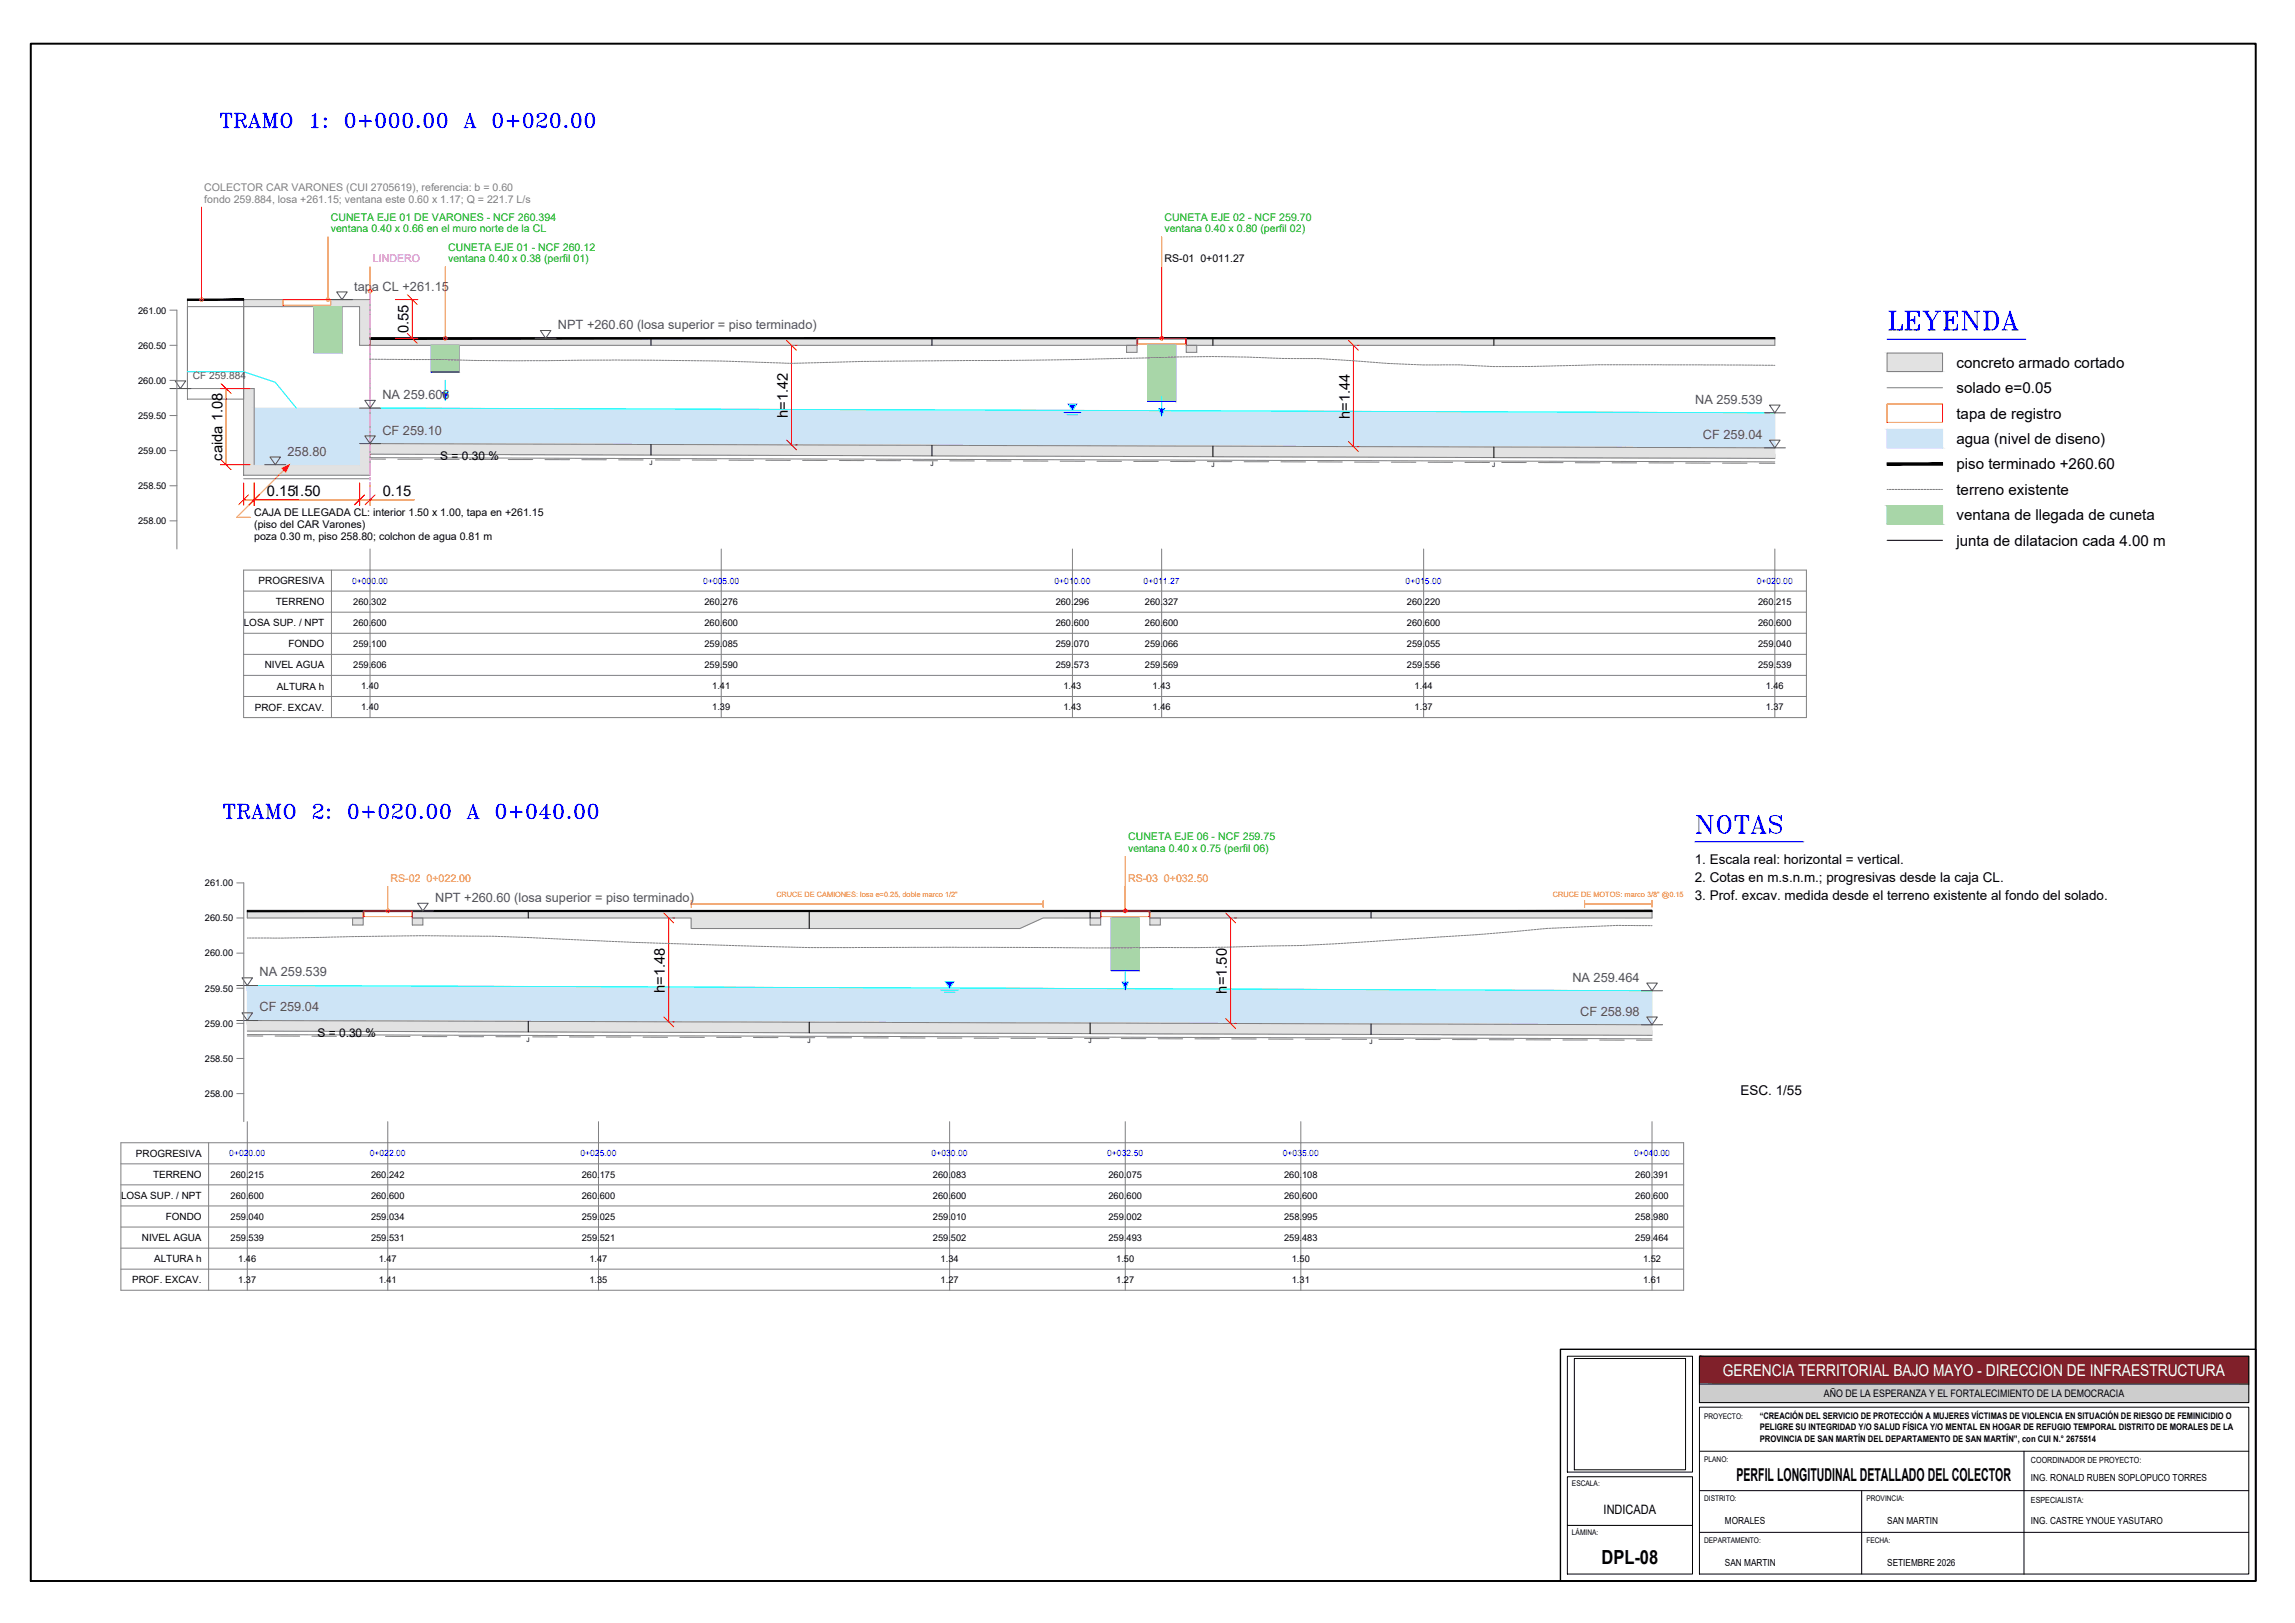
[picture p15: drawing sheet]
<svg xmlns="http://www.w3.org/2000/svg" width="594mm" height="420mm" viewBox="0 0 594 420" stroke-linecap="round" stroke-linejoin="round" font-family="sans-serif">
<defs><g id="words">
<text font-size="8.8" fill="#00f" x="487.5" y="86.8">LEYENDA</text>
<text font-size="8.4" fill="#00f" x="437.8" y="217">NOTAS</text>
<g font-size="7.1" fill="#00f">
<text x="55.7" y="34.2">TRAMO 1: 0+000.00 A 0+020.00</text>
<text x="56.8" y="213.1">TRAMO 2: 0+020.00 A 0+040.00</text>
</g>
<text font-size="5" x="414.6" y="404.8">DPL-08</text>
<text font-size="4.6" x="449.5" y="383.5">PERFIL LONGITUDINAL DETALLADO DEL COLECTOR</text>
<text font-size="4.2" fill="#fff" x="446" y="356.1">GERENCIA TERRITORIAL BAJO MAYO - DIRECCION DE INFRAESTRUCTURA</text>
<g font-size="3.9">
<text x="506.4" y="95.2">concreto armado cortado</text>
<text x="506.4" y="101.8">solado e=0.05</text>
<text x="506.4" y="108.4">tapa de registro</text>
<text x="506.4" y="114.9">agua (nivel de diseno)</text>
<text x="506.4" y="121.5">piso terminado +260.60</text>
<text x="506.4" y="128.1">terreno existente</text>
<text x="506.4" y="134.7">ventana de llegada de cuneta</text>
<text x="506.4" y="141.3">junta de dilatacion cada 4.00 m</text>
</g>
<g font-size="3.8">
<text x="105.8" y="86.3" transform="rotate(-90 105.8 86.3)">0.55</text>
<text x="204" y="108.2" transform="rotate(-90 204 108.2)">h=1.42</text>
<text x="349.4" y="108.4" transform="rotate(-90 349.4 108.4)">h=1.44</text>
<text x="57.6" y="119.2" transform="rotate(-90 57.6 119.2)">caida 1.08</text>
<text x="69.1" y="128.4">0.151.50</text>
<text x="99.1" y="128.4">0.15</text>
<text x="172.1" y="257" transform="rotate(-90 172.1 257)">h=1.48</text>
<text x="317.6" y="257.2" transform="rotate(-90 317.6 257.2)">h=1.50</text>
</g>
<g font-size="3.5">
<text x="438.7" y="223.6">1. Escala real: horizontal = vertical.</text>
<text x="438.7" y="228.3">2. Cotas en m.s.n.m.; progresivas desde la caja CL.</text>
<text x="438.7" y="233.1">3. Prof. excav. medida desde el terreno existente al fondo del solado.</text>
<text x="450.5" y="283.6">ESC. 1/55</text>
</g>
<text font-size="3.4" x="415.1" y="391.9">INDICADA</text>
<g font-size="3.3" fill="#545454">
<text x="91.7" y="75.2">tapa CL +261.15</text>
<text x="144.4" y="85.2">NPT +260.60 (losa superior = piso terminado)</text>
<text x="99" y="103.3">NA 259.606</text>
<text x="438.8" y="104.5">NA 259.539</text>
<text x="99" y="112.5">CF 259.10</text>
<text x="440.8" y="113.6">CF 259.04</text>
<text x="74.4" y="117.9">258.80</text>
<text x="112.7" y="233.5">NPT +260.60 (losa superior = piso terminado)</text>
<text x="67.2" y="252.8">NA 259.539</text>
<text x="407" y="254.1">NA 259.464</text>
<text x="67.2" y="261.8">CF 259.04</text>
<text x="409" y="262.9">CF 258.98</text>
</g>
<g font-size="3.1">
<text x="114" y="119">S = 0.30 %</text>
<text x="82.2" y="268.3">S = 0.30 %</text>
</g>
<g font-size="2.7" fill="#808080">
<text x="52.9" y="52.5">fondo 259.884, losa +261.15; ventana este 0.60 x 1.17; Q = 221.7 L/s</text>
<text x="52.9" y="49.4">COLECTOR CAR VARONES (CUI 2705619), referencia: b = 0.60</text>
</g>
<g font-size="2.7" fill="#00b800">
<text x="85.6" y="57.1">CUNETA EJE 01 DE VARONES - NCF 260.394</text>
<text x="301.4" y="57.1">CUNETA EJE 02 - NCF 259.70</text>
<text x="85.6" y="60.2">ventana 0.40 x 0.66 en el muro norte de la CL</text>
<text x="116" y="64.9">CUNETA EJE 01 - NCF 260.12</text>
<text x="301.4" y="60.2">ventana 0.40 x 0.80 (perfil 02)</text>
<text x="116" y="67.9">ventana 0.40 x 0.38 (perfil 01)</text>
<text x="292" y="220.6">ventana 0.40 x 0.75 (perfil 06)</text>
<text x="292" y="217.6">CUNETA EJE 06 - NCF 259.75</text>
</g>
<text font-size="2.7" fill="#f0f" x="96.5" y="67.9">LINDERO</text>
<g font-size="2.7">
<text x="301.4" y="67.9">RS-01 0+011.27</text>
<text x="65.8" y="133.5">CAJA DE LLEGADA CL: interior 1.50 x 1.00, tapa en +261.15</text>
<text x="65.8" y="136.6">(piso del CAR Varones)</text>
<text x="65.8" y="139.8">poza 0.30 m, piso 258.80; colchon de agua 0.81 m</text>
<text x="472.1" y="361.5">AÑO DE LA ESPERANZA Y EL FORTALECIMIENTO DE LA DEMOCRACIA</text>
</g>
<g font-size="2.7" fill="#ff7f00">
<text x="101.1" y="228.3">RS-02 0+022.00</text>
<text x="292" y="228.3">RS-03 0+032.50</text>
</g>
<text font-size="2.6" fill="#545454" x="49.9" y="98.2">CF 259.884</text>
<g font-size="2.6">
<text x="67" y="151.2">PROGRESIVA</text>
<text x="71.4" y="156.7">TERRENO</text>
<text x="63.1" y="162.1">LOSA SUP. / NPT</text>
<text x="74.7" y="167.6">FONDO</text>
<text x="68.5" y="173">NIVEL AGUA</text>
<text x="71.7" y="178.5">ALTURA h</text>
<text x="66" y="183.9">PROF. EXCAV.</text>
<text x="35.2" y="299.5">PROGRESIVA</text>
<text x="39.6" y="304.9">TERRENO</text>
<text x="31.3" y="310.4">LOSA SUP. / NPT</text>
<text x="42.9" y="315.8">FONDO</text>
<text x="36.8" y="321.3">NIVEL AGUA</text>
<text x="39.9" y="326.8">ALTURA h</text>
<text x="34.2" y="332.2">PROF. EXCAV.</text>
</g>
<g font-size="2.5">
<text x="525.7" y="383.5">ING. RONALD RUBEN SOPLOPUCO TORRES</text>
<text x="446.5" y="394.6">MORALES</text>
<text x="488.5" y="394.6">SAN MARTIN</text>
<text x="525.7" y="394.6">ING. CASTRE YNOUE YASUTARO</text>
<text x="446.5" y="405.4">SAN MARTIN</text>
<text x="488.5" y="405.4">SETIEMBRE 2026</text>
</g>
<g font-size="2.4">
<text x="35.7" y="81.2">261.00</text>
<text x="35.7" y="90.2">260.50</text>
<text x="35.7" y="99.3">260.00</text>
<text x="35.7" y="108.4">259.50</text>
<text x="35.7" y="117.5">259.00</text>
<text x="35.7" y="126.6">258.50</text>
<text x="35.7" y="135.7">258.00</text>
<text x="91.4" y="156.6">260.302</text>
<text x="182.4" y="156.6">260.276</text>
<text x="273.3" y="156.6">260.296</text>
<text x="296.4" y="156.6">260.327</text>
<text x="364.2" y="156.6">260.220</text>
<text x="455.1" y="156.6">260.215</text>
<text x="91.4" y="162.1">260.600</text>
<text x="91.4" y="167.5">259.100</text>
<text x="182.4" y="162.1">260.600</text>
<text x="182.4" y="167.5">259.085</text>
<text x="273.3" y="162.1">260.600</text>
<text x="273.3" y="167.5">259.070</text>
<text x="296.4" y="162.1">260.600</text>
<text x="296.4" y="167.5">259.066</text>
<text x="364.2" y="162.1">260.600</text>
<text x="364.2" y="167.5">259.055</text>
<text x="455.1" y="162.1">260.600</text>
<text x="455.1" y="167.5">259.040</text>
<text x="91.4" y="173">259.606</text>
<text x="182.4" y="173">259.590</text>
<text x="273.3" y="173">259.573</text>
<text x="296.4" y="173">259.569</text>
<text x="364.2" y="173">259.556</text>
<text x="455.1" y="173">259.539</text>
<text x="93.5" y="178.4">1.40</text>
<text x="184.4" y="178.4">1.41</text>
<text x="275.3" y="178.4">1.43</text>
<text x="298.4" y="178.4">1.43</text>
<text x="366.2" y="178.4">1.44</text>
<text x="457.1" y="178.4">1.46</text>
<text x="93.5" y="183.9">1.40</text>
<text x="184.4" y="183.9">1.39</text>
<text x="275.3" y="183.9">1.43</text>
<text x="298.4" y="183.9">1.46</text>
<text x="366.2" y="183.9">1.37</text>
<text x="457.1" y="183.9">1.37</text>
<text x="53" y="229.4">261.00</text>
<text x="53" y="238.5">260.50</text>
<text x="53" y="247.6">260.00</text>
<text x="53" y="256.7">259.50</text>
<text x="53" y="265.8">259.00</text>
<text x="53" y="274.9">258.50</text>
<text x="53" y="284">258.00</text>
<text x="59.7" y="304.9">260.215</text>
<text x="96" y="304.9">260.242</text>
<text x="150.6" y="304.9">260.175</text>
<text x="241.5" y="304.9">260.083</text>
<text x="286.9" y="304.9">260.075</text>
<text x="332.4" y="304.9">260.108</text>
<text x="423.3" y="304.9">260.391</text>
<text x="59.7" y="310.3">260.600</text>
<text x="96" y="310.3">260.600</text>
<text x="150.6" y="310.3">260.600</text>
<text x="241.5" y="310.3">260.600</text>
<text x="286.9" y="310.3">260.600</text>
<text x="332.4" y="310.3">260.600</text>
<text x="423.3" y="310.3">260.600</text>
<text x="59.7" y="315.8">259.040</text>
<text x="96" y="315.8">259.034</text>
<text x="150.6" y="315.8">259.025</text>
<text x="241.5" y="315.8">259.010</text>
<text x="286.9" y="315.8">259.002</text>
<text x="332.4" y="315.8">258.995</text>
<text x="423.3" y="315.8">258.980</text>
<text x="59.7" y="321.2">259.539</text>
<text x="96" y="321.2">259.531</text>
<text x="150.6" y="321.2">259.521</text>
<text x="241.5" y="321.2">259.502</text>
<text x="286.9" y="321.2">259.493</text>
<text x="332.4" y="321.2">259.483</text>
<text x="423.3" y="321.2">259.464</text>
<text x="61.7" y="326.7">1.46</text>
<text x="98" y="326.7">1.47</text>
<text x="152.6" y="326.7">1.47</text>
<text x="243.5" y="326.7">1.34</text>
<text x="289" y="326.7">1.50</text>
<text x="334.4" y="326.7">1.50</text>
<text x="425.3" y="326.7">1.52</text>
<text x="61.7" y="332.2">1.37</text>
<text x="98" y="332.2">1.41</text>
<text x="152.6" y="332.2">1.35</text>
<text x="243.5" y="332.2">1.27</text>
<text x="289" y="332.2">1.27</text>
<text x="334.4" y="332.2">1.31</text>
<text x="425.3" y="332.2">1.61</text>
</g>
<g font-size="2.3">
<text x="455.5" y="367.3">“CREACIÓN DEL SERVICIO DE PROTECCIÓN A MUJERES VÍCTIMAS DE VIOLENCIA EN SITUACIÓN DE RIESGO DE FEMINICIDIO O</text>
<text x="455.5" y="370.3">PELIGRE SU INTEGRIDAD Y/O SALUD FÍSICA Y/O MENTAL EN HOGAR DE REFUGIO TEMPORAL DISTRITO DE MORALES DE LA</text>
<text x="455.5" y="373.3">PROVINCIA DE SAN MARTÍN DEL DEPARTAMENTO DE SAN MARTÍN”, con CUI N.° 2675514</text>
</g>
<g font-size="2.2" fill="#00f">
<text x="91.1" y="151.1">0+000.00</text>
<text x="182" y="151.1">0+005.00</text>
<text x="273" y="151.1">0+010.00</text>
<text x="296" y="151.1">0+011.27</text>
<text x="363.9" y="151.1">0+015.00</text>
<text x="454.8" y="151.1">0+020.00</text>
<text x="59.3" y="299.3">0+020.00</text>
<text x="95.7" y="299.3">0+022.00</text>
<text x="150.2" y="299.3">0+025.00</text>
<text x="241.2" y="299.3">0+030.00</text>
<text x="286.6" y="299.3">0+032.50</text>
<text x="332.1" y="299.3">0+035.00</text>
<text x="423" y="299.3">0+040.00</text>
</g>
<g font-size="2.2">
<text x="525.7" y="378.7">COORDINADOR DE PROYECTO:</text>
<text x="525.7" y="389.2">ESPECIALISTA:</text>
</g>
<g font-size="2">
<text x="441.1" y="367.3">PROYECTO:</text>
<text x="441.1" y="378.4">PLANO:</text>
<text x="406.9" y="384.7">ESCALA:</text>
<text x="441.1" y="388.6">DISTRITO:</text>
<text x="483.1" y="388.6">PROVINCIA:</text>
<text x="406.9" y="397.3">LÁMINA:</text>
<text x="441.1" y="399.4">DEPARTAMENTO:</text>
<text x="483.1" y="399.4">FECHA:</text>
</g>
<g font-size="1.9" fill="#ff7f00">
<text x="201" y="232.2">CRUCE DE CAMIONES: losa e=0.25, doble marco 1/2&quot;</text>
<text x="402" y="232.2">CRUCE DE MOTOS: marco 3/8&quot; @0.15</text>
</g>
<g font-size="1.7">
<text x="168.1" y="120.3">J</text>
<text x="240.8" y="120.6">J</text>
<text x="313.6" y="120.8">J</text>
<text x="386.3" y="121">J</text>
<text x="136.3" y="269.7">J</text>
<text x="209" y="269.9">J</text>
<text x="281.8" y="270.1">J</text>
<text x="354.5" y="270.3">J</text>
</g>
</g></defs>
<g fill="#e2e2e2" stroke="#e2e2e2" stroke-width=".26">
<path d="M95.8 114.8l18.2 .1z"/>
<path d="M114 117.6h345.4z"/>
<path d="M295.8 118.2h163.6z"/>
<path d="M423.1 118.6h36.3z"/>
<path d="M64 264.2l18.2 .1z"/>
<path d="M173.1 267.3h254.5z"/>
<path d="M409.5 268h18.1z"/>
<path d="M410.2 268h17.4z"/>
<path d="M106.7 235.8l178.2 1.8v-1.8zM106.7 235.8l178.2 1.8h-178.2z"/>
<path d="M178.9 237.6l85.1 2.8 6-2.8zM178.9 237.6l85.1 2.8h-85.1z"/>
<path d="M95.8 114.9h19.5zM95.8 114.9h19.5z"/>
<path d="M95.8 114.9l36.4 .1zM95.8 114.9l36.4 .1z"/>
<path d="M95.8 115h54.5zM95.8 115h54.5z"/>
<path d="M95.8 115l72.7 .1zM95.8 115l72.7 .1z"/>
<path d="M95.8 115.1h90.9zM95.8 115.1h90.9z"/>
<path d="M95.8 115.1l109.1 .1zM95.8 115.1l109.1 .1z"/>
<path d="M95.8 115.2h127.3zM95.8 115.2h127.3z"/>
<path d="M95.8 115.2l145.4 .1zM95.8 115.2l145.4 .1z"/>
<path d="M95.8 115.3h163.6zM95.8 115.3h163.6z"/>
<path d="M95.8 115.3l181.8 .1zM95.8 115.3l181.8 .1z"/>
<path d="M95.8 115.4l200 .1zM95.8 115.4l200 .1z"/>
<path d="M95.8 115.5h204.9zM95.8 115.5h204.9z"/>
<path d="M95.8 115.5h218.2zM95.8 115.5h218.2z"/>
<path d="M95.8 115.5l236.4 .1zM95.8 115.5l236.4 .1z"/>
<path d="M95.8 115.6h254.5zM95.8 115.6h254.5z"/>
<path d="M95.8 115.6l272.7 .1zM95.8 115.6l272.7 .1z"/>
<path d="M95.8 115.7h290.9zM95.8 115.7h290.9z"/>
<path d="M95.8 115.7l309.1 .1zM95.8 115.7l309.1 .1z"/>
<path d="M95.8 115.8h327.3zM95.8 115.8h327.3z"/>
<path d="M95.8 115.8l345.4 .1zM95.8 115.8l345.4 .1z"/>
<path d="M95.8 115.9h363.6zM95.8 115.9h363.6z"/>
<path d="M95.8 115.9l363.6 1.7v-1.7zM95.8 115.9l363.6 1.7h-363.6z"/>
<path d="M95.8 117.6h363.6zM95.8 117.6h363.6zM114 117.6h345.4z"/>
<path d="M115.3 117.6l344.1 .1zM115.3 117.6l344.1 .1z"/>
<path d="M132.2 117.7h327.2zM132.2 117.7h327.2z"/>
<path d="M150.3 117.7l309.1 .1zM150.3 117.7l309.1 .1z"/>
<path d="M168.5 117.8h290.9zM168.5 117.8h290.9z"/>
<path d="M186.7 117.8l272.7 .1zM186.7 117.8l272.7 .1z"/>
<path d="M204.9 117.9h254.5zM204.9 117.9h254.5z"/>
<path d="M223.1 117.9l236.3 .1zM223.1 117.9l236.3 .1z"/>
<path d="M241.2 118l218.2 .1zM241.2 118l218.2 .1z"/>
<path d="M259.4 118.1h200zM259.4 118.1h200z"/>
<path d="M277.6 118.1l181.8 .1zM277.6 118.1l181.8 .1zM295.8 118.2h163.6z"/>
<path d="M300.7 118.2h158.7zM300.7 118.2h158.7z"/>
<path d="M314 118.2l145.4 .1zM314 118.2l145.4 .1z"/>
<path d="M332.2 118.3h127.2zM332.2 118.3h127.2z"/>
<path d="M350.3 118.3l109.1 .1zM350.3 118.3l109.1 .1z"/>
<path d="M368.5 118.4l90.9 .1zM368.5 118.4l90.9 .1z"/>
<path d="M386.7 118.5h72.7zM386.7 118.5h72.7z"/>
<path d="M404.9 118.5l54.5 .1zM404.9 118.5l54.5 .1z"/>
<path d="M423.1 118.6h36.3zM441.2 118.6l18.2 .1z"/>
<path d="M95.8 87.6l198.5 1.8v-1.8zM95.8 87.6l198.5 1.8h-198.5z"/>
<path d="M307.1 87.6l152.3 1.8v-1.8zM307.1 87.6l152.3 1.8h-152.3z"/>
<path d="M291.6 89.4l2.7 1.8v-1.8zM291.6 89.4l2.7 1.8h-2.7z"/>
<path d="M307.1 89.4l2.7 1.8v-1.8zM307.1 89.4l2.7 1.8h-2.7z"/>
<path d="M63.1 120.3l32.7 2.7v-2.7zM63.1 120.3l32.7 2.7h-32.7z"/>
<path d="M93.1 114.8l2.7 5.5v-5.5zM93.1 114.8l2.7 5.5h-2.7z"/>
<path d="M63.1 100.6l2.7 19.7v-19.7zM63.1 100.6l2.7 19.7h-2.7z"/>
<path d="M93.1 79.4l2.7 10v-10zM93.1 79.4l2.7 10h-2.7z"/>
<path d="M63.1 77.6l10 1.8v-1.8zM63.1 77.6l10 1.8h-10z"/>
<path d="M85.8 77.6l10 1.8v-1.8zM85.8 77.6l10 1.8h-10z"/>
<path d="M64 264.3h36.4zM64 264.3h36.4z"/>
<path d="M64 264.3l54.6 .1zM64 264.3l54.6 .1z"/>
<path d="M64 264.4h72.7zM64 264.4h72.7z"/>
<path d="M64 264.4l90.9 .1zM64 264.4l90.9 .1z"/>
<path d="M64 264.5h109.1zM64 264.5h109.1z"/>
<path d="M64 264.5h114.9zM64 264.5h114.9z"/>
<path d="M64 264.5l127.3 .1zM64 264.5l127.3 .1z"/>
<path d="M64 264.6h145.5zM64 264.6h145.5z"/>
<path d="M64 264.6l163.7 .1zM64 264.6l163.7 .1z"/>
<path d="M64 264.7h181.8zM64 264.7h181.8z"/>
<path d="M64 264.7l200 .1zM64 264.7l200 .1z"/>
<path d="M64 264.8h206zM64 264.8h206z"/>
<path d="M64 264.8h218.2zM64 264.8h218.2z"/>
<path d="M64 264.8l227.3 .1zM64 264.8l227.3 .1z"/>
<path d="M64 264.9h236.4zM64 264.9h236.4z"/>
<path d="M64 264.9l254.5 .1zM64 264.9l254.5 .1z"/>
<path d="M64 265h272.7zM64 265h272.7z"/>
<path d="M64 265l290.9 .1zM64 265l290.9 .1z"/>
<path d="M64 265.1h309.1zM64 265.1h309.1z"/>
<path d="M64 265.1l327.3 .1zM64 265.1l327.3 .1z"/>
<path d="M64 265.2h345.5zM64 265.2h345.5z"/>
<path d="M64 265.2h346.2zM64 265.2h346.2z"/>
<path d="M64 265.2l363.6 .1zM64 265.2l363.6 .1z"/>
<path d="M64 265.3l363.6 1.6v-1.6zM64 265.3l363.6 1.6h-363.6z"/>
<path d="M64 266.9l363.6 .1zM64 266.9l363.6 .1z"/>
<path d="M82.2 267h345.4zM82.2 267h345.4z"/>
<path d="M100.4 267l327.2 .1zM100.4 267l327.2 .1z"/>
<path d="M118.6 267.1h309zM118.6 267.1h309z"/>
<path d="M136.7 267.1l290.9 .1zM136.7 267.1l290.9 .1z"/>
<path d="M154.9 267.2l272.7 .1zM154.9 267.2l272.7 .1zM173.1 267.3h254.5z"/>
<path d="M178.9 267.3h248.7zM178.9 267.3h248.7z"/>
<path d="M191.3 267.3l236.3 .1zM191.3 267.3l236.3 .1z"/>
<path d="M209.5 267.4h218.1zM209.5 267.4h218.1z"/>
<path d="M227.7 267.4l199.9 .1zM227.7 267.4l199.9 .1z"/>
<path d="M245.8 267.5h181.8zM245.8 267.5h181.8z"/>
<path d="M264 267.5h163.6zM264 267.5h163.6z"/>
<path d="M270 267.5l157.6 .1zM270 267.5l157.6 .1z"/>
<path d="M282.2 267.6h145.4zM282.2 267.6h145.4z"/>
<path d="M291.3 267.6h136.3zM291.3 267.6h136.3z"/>
<path d="M300.4 267.6l127.2 .1zM300.4 267.6l127.2 .1z"/>
<path d="M318.5 267.7h109.1zM318.5 267.7h109.1z"/>
<path d="M336.7 267.7l90.9 .1zM336.7 267.7l90.9 .1z"/>
<path d="M354.9 267.8l72.7 .1zM354.9 267.8l72.7 .1z"/>
<path d="M373.1 267.9h54.5zM373.1 267.9h54.5z"/>
<path d="M391.3 267.9l36.3 .1zM391.3 267.9l36.3 .1zM409.5 268h18.1z"/>
<path d="M64 235.8l30 1.8v-1.8zM64 235.8l30 1.8h-30z"/>
<path d="M297.7 235.8l129.9 1.8v-1.8zM297.7 235.8l129.9 1.8h-129.9z"/>
<path d="M91.3 237.6l2.7 1.9v-1.9zM91.3 237.6l2.7 1.9h-2.7z"/>
<path d="M106.7 237.6l2.8 1.9v-1.9zM106.7 237.6l2.8 1.9h-2.8z"/>
<path d="M282.2 237.6l2.7 1.9v-1.9zM282.2 237.6l2.7 1.9h-2.7z"/>
<path d="M297.7 237.6l2.7 1.9v-1.9zM297.7 237.6l2.7 1.9h-2.7z"/>
<path d="M488.5 91.4l14.3 4.8v-4.8zM488.5 91.4l14.3 4.8h-14.3z"/>
</g>
<g fill="#cde4f6" stroke="#cde4f6" stroke-width=".26">
<path d="M95.8 105.6l18.2 .1z"/>
<path d="M114 114.9h345.4z"/>
<path d="M423.1 115.8l36.3 .1z"/>
<path d="M64 255.1l18.2 .1z"/>
<path d="M264 264.8h163.6z"/>
<path d="M409.5 265.2h18.1z"/>
<path d="M410.2 265.2l17.4 .1z"/>
<path d="M95.8 105.7h19.5zM95.8 105.7h19.5z"/>
<path d="M95.8 105.7l36.4 .1zM95.8 105.7l36.4 .1z"/>
<path d="M95.8 105.8h54.5zM95.8 105.8h54.5z"/>
<path d="M95.8 105.8l72.7 .1zM95.8 105.8l72.7 .1z"/>
<path d="M95.8 105.9h90.9zM95.8 105.9h90.9z"/>
<path d="M95.8 105.9l109.1 .1zM95.8 105.9l109.1 .1z"/>
<path d="M95.8 106l127.3 .1zM95.8 106l127.3 .1z"/>
<path d="M95.8 106.1h145.4zM95.8 106.1h145.4z"/>
<path d="M95.8 106.1l163.6 .1zM95.8 106.1l163.6 .1z"/>
<path d="M95.8 106.2h181.8zM95.8 106.2h181.8z"/>
<path d="M95.8 106.2l200 .1zM95.8 106.2l200 .1z"/>
<path d="M95.8 106.3h204.9zM95.8 106.3h204.9z"/>
<path d="M95.8 106.3l218.2 .1zM95.8 106.3l218.2 .1z"/>
<path d="M95.8 106.4h236.4zM95.8 106.4h236.4z"/>
<path d="M95.8 106.4l254.5 .1zM95.8 106.4l254.5 .1z"/>
<path d="M95.8 106.5l272.7 .1zM95.8 106.5l272.7 .1z"/>
<path d="M95.8 106.6h290.9zM95.8 106.6h290.9z"/>
<path d="M95.8 106.6l309.1 .1zM95.8 106.6l309.1 .1z"/>
<path d="M95.8 106.7l327.3 .1zM95.8 106.7l327.3 .1z"/>
<path d="M95.8 106.8h345.4zM95.8 106.8h345.4z"/>
<path d="M95.8 106.8l363.6 .1zM95.8 106.8l363.6 .1z"/>
<path d="M95.8 106.9l363.6 7.9v-7.9zM95.8 106.9l363.6 7.9h-363.6z"/>
<path d="M95.8 114.8l363.6 .1zM95.8 114.8l363.6 .1zM114 114.9h345.4z"/>
<path d="M115.3 114.9l344.1 .1zM115.3 114.9l344.1 .1z"/>
<path d="M132.2 115h327.2zM132.2 115h327.2z"/>
<path d="M150.3 115l309.1 .1zM150.3 115l309.1 .1z"/>
<path d="M168.5 115.1h290.9zM168.5 115.1h290.9z"/>
<path d="M186.7 115.1l272.7 .1zM186.7 115.1l272.7 .1z"/>
<path d="M204.9 115.2h254.5zM204.9 115.2h254.5z"/>
<path d="M223.1 115.2l236.3 .1zM223.1 115.2l236.3 .1z"/>
<path d="M241.2 115.3h218.2zM241.2 115.3h218.2z"/>
<path d="M259.4 115.3l200 .1zM259.4 115.3l200 .1z"/>
<path d="M277.6 115.4l181.8 .1zM277.6 115.4l181.8 .1z"/>
<path d="M295.8 115.5h163.6zM295.8 115.5h163.6z"/>
<path d="M300.7 115.5h158.7zM300.7 115.5h158.7z"/>
<path d="M314 115.5l145.4 .1zM314 115.5l145.4 .1z"/>
<path d="M332.2 115.6h127.2zM332.2 115.6h127.2z"/>
<path d="M350.3 115.6l109.1 .1zM350.3 115.6l109.1 .1z"/>
<path d="M368.5 115.7h90.9zM368.5 115.7h90.9z"/>
<path d="M386.7 115.7l72.7 .1zM386.7 115.7l72.7 .1z"/>
<path d="M404.9 115.8h54.5zM404.9 115.8h54.5z"/>
<path d="M423.1 115.8l36.3 .1zM441.2 115.9h18.2z"/>
<path d="M65.8 105.6l30 9.2v-9.2zM65.8 105.6l30 9.2h-30z"/>
<path d="M65.8 114.8l27.3 5.5v-5.5zM65.8 114.8l27.3 5.5h-27.3z"/>
<path d="M64 255.2l36.4 .1zM64 255.2l36.4 .1z"/>
<path d="M64 255.3h54.6zM64 255.3h54.6z"/>
<path d="M64 255.3l72.7 .1zM64 255.3l72.7 .1z"/>
<path d="M64 255.4h90.9zM64 255.4h90.9z"/>
<path d="M64 255.4l109.1 .1zM64 255.4l109.1 .1z"/>
<path d="M64 255.5h114.9zM64 255.5h114.9z"/>
<path d="M64 255.5l127.3 .1zM64 255.5l127.3 .1z"/>
<path d="M64 255.6l145.5 .1zM64 255.6l145.5 .1z"/>
<path d="M64 255.7h163.7zM64 255.7h163.7z"/>
<path d="M64 255.7l181.8 .1zM64 255.7l181.8 .1z"/>
<path d="M64 255.8h200zM64 255.8h200z"/>
<path d="M64 255.8l206 .1zM64 255.8l206 .1z"/>
<path d="M64 255.9h218.2zM64 255.9h218.2z"/>
<path d="M64 255.9l227.3 .1zM64 255.9l227.3 .1z"/>
<path d="M64 256h236.4zM64 256h236.4z"/>
<path d="M64 256l254.5 .1zM64 256l254.5 .1z"/>
<path d="M64 256.1h272.7zM64 256.1h272.7z"/>
<path d="M64 256.1l290.9 .1zM64 256.1l290.9 .1z"/>
<path d="M64 256.2l309.1 .1zM64 256.2l309.1 .1z"/>
<path d="M64 256.3h327.3zM64 256.3h327.3z"/>
<path d="M64 256.3l345.5 .1zM64 256.3l345.5 .1z"/>
<path d="M64 256.4h346.2zM64 256.4h346.2z"/>
<path d="M64 256.4l363.6 .1zM64 256.4l363.6 .1z"/>
<path d="M64 256.5l363.6 7.7v-7.7zM64 256.5l363.6 7.7h-363.6z"/>
<path d="M64 264.2l363.6 .1zM64 264.2l363.6 .1z"/>
<path d="M82.2 264.3h345.4zM82.2 264.3h345.4z"/>
<path d="M100.4 264.3l327.2 .1zM100.4 264.3l327.2 .1z"/>
<path d="M118.6 264.4h309zM118.6 264.4h309z"/>
<path d="M136.7 264.4l290.9 .1zM136.7 264.4l290.9 .1z"/>
<path d="M154.9 264.5h272.7zM154.9 264.5h272.7z"/>
<path d="M173.1 264.5h254.5zM173.1 264.5h254.5z"/>
<path d="M178.9 264.5l248.7 .1zM178.9 264.5l248.7 .1z"/>
<path d="M191.3 264.6h236.3zM191.3 264.6h236.3z"/>
<path d="M209.5 264.6l218.1 .1zM209.5 264.6l218.1 .1z"/>
<path d="M227.7 264.7h199.9zM227.7 264.7h199.9z"/>
<path d="M245.8 264.7l181.8 .1zM245.8 264.7l181.8 .1zM264 264.8h163.6z"/>
<path d="M270 264.8h157.6zM270 264.8h157.6z"/>
<path d="M282.2 264.8l145.4 .1zM282.2 264.8l145.4 .1z"/>
<path d="M291.3 264.9h136.3zM291.3 264.9h136.3z"/>
<path d="M300.4 264.9l127.2 .1zM300.4 264.9l127.2 .1z"/>
<path d="M318.5 265h109.1zM318.5 265h109.1z"/>
<path d="M336.7 265l90.9 .1zM336.7 265l90.9 .1z"/>
<path d="M354.9 265.1h72.7zM354.9 265.1h72.7z"/>
<path d="M373.1 265.1l54.5 .1zM373.1 265.1l54.5 .1z"/>
<path d="M391.3 265.2h36.3zM391.3 265.2h36.3zM409.5 265.2h18.1z"/>
<path d="M488.5 111.2l14.3 4.7v-4.7zM488.5 111.2l14.3 4.7h-14.3z"/>
</g>
<path d="M48.5 96.2h14.6l8.2 2.8 5.4 6.6M95.8 105.6l363.6 1.3M64 255.1l363.6 1.4" fill="none" stroke="#0ff" stroke-width=".26"/>
<g fill="#007fff" stroke="#007fff" stroke-width=".26">
<path d="M276.5 104.6h2.2l-1.1 1.6z"/>
<path d="M114.5 101.6h1.5l-.7 2z"/>
<path d="M299.9 105.8h1.6l-.8 1.9z"/>
<path d="M244.7 254.2h2.2l-1.1 1.6z"/>
<path d="M290.5 254.3h1.5l-.7 1.9z"/>
</g>
<path d="M115.3 98.5v5.1M275.3 106.8h4.6M276.3 107.3h2.7M300.7 102.6v5.1M243.6 256.3h4.5M244.5 256.9h2.7M291.3 251.1v5.1" fill="none" stroke="#007fff" stroke-width=".26"/>
<g fill="none" stroke="#808080" stroke-width=".26">
<path d="M48.5 77.6h14.6v25.7h-14.6zM48.5 79.4h14.6v21.2h-14.6zM63.1 77.6h32.7v45.4h-32.7zM63.1 79.4h30v10h2.7M44 89.4h1.8M44 98.5h1.8M44 80.3h1.8v61.8M95.8 87.6v1.8M95.8 93h.3M96.3 93h.5M97.1 93h.5M97.8 93h.5"/>
<path d="M98.6 93h.5M99.3 93h.6M100.1 93h.5M100.8 93h.5M101.6 93h.5M102.3 93l.5 .1M103.1 93.1h.5M103.9 93.1h.4M104.6 93.1h.6M105.4 93.1h.5M106.2 93.1h.5M106.9 93.1h.5"/>
<path d="M107.7 93.1h.5M108.4 93.1h.5M109.2 93.1h.5M109.9 93.1h.5M110.7 93.1h.5M111.4 93.1h.5M112.2 93.1h.5M112.9 93.1h.5M113.7 93.1h.6M114.5 93.1h.5M115.3 93.1h.5M116 93.1h.5"/>
<path d="M116.8 93.2h.5M117.5 93.2h.5M118.3 93.2h.5M119 93.2h.5M119.8 93.2h.5M120.5 93.2l.5 .1M121.3 93.3h.5M122 93.3h.5M122.8 93.3h.6M123.6 93.3h.5M124.4 93.3h.5M125.1 93.3h.5"/>
<path d="M125.9 93.3l.5 .1M126.6 93.4h.5M127.4 93.4h.5M128.1 93.4h.5M128.9 93.4h.5M129.6 93.4h.5M130.4 93.4h.5M131.1 93.4h.5M131.9 93.4h.5M132.7 93.4h.5M133.5 93.4h.4M134.2 93.4h.5"/>
<path d="M134.9 93.4h.6M136.2 93.4h-.5M136.4 93.4h.6M137.2 93.4h.5M138 93.4h.5M138.7 93.4h.5M139.5 93.4h.5M140.2 93.4h.5M141 93.4h.5M142.3 93.4h-.5M142.5 93.4h.6M143.8 93.3l-.5 .1"/>
<path d="M144 93.3h.6M145.3 93.3h-.5M145.5 93.3h.5M146.8 93.3h-.5M147.1 93.3h.4M148.3 93.3h-.5M148.5 93.3h.5M149.8 93.2l-.5 .1M150 93.2h.6M150.9 93.2h.5M151.6 93.2h.5M152.9 93.2h-.5"/>
<path d="M153.1 93.2h.5M153.9 93.2h.5M154.6 93.2h.5M155.4 93.2h.5M156.1 93.2h.5M156.9 93.2h.5M157.6 93.2h.5M158.4 93.2h.5M159.1 93.2h.6M160 93.2h.5M160.7 93.2h.5M161.5 93.2h.5"/>
<path d="M162.2 93.2h.5M163 93.2h.5M163.7 93.2h.5M164.5 93.2h.5M165.2 93.2h.5M166 93.2h.5M166.7 93.2h.5M167.5 93.2h.5M168.2 93.2h.6M169.1 93.2l.5 .1M169.8 93.3h.5M170.6 93.3h.5"/>
<path d="M171.3 93.3h.5M172.1 93.3h.5M172.8 93.3h.5M173.6 93.3h.5M174.3 93.3h.5M175.1 93.3h.5M175.8 93.3h.5M176.6 93.4h.5M177.3 93.4h.6M178.2 93.4h.5M178.9 93.4h.5M179.6 93.4h.6"/>
<path d="M180.4 93.4h.5M181.2 93.4h.5M181.9 93.4h.5M182.7 93.4h.5M183.4 93.4h.5M184.2 93.4h.5M184.9 93.4l.5 .1M185.7 93.5h.4M186.4 93.5h.6M187.2 93.5h.6M188 93.5h.5M188.8 93.5h.5"/>
<path d="M189.5 93.6h.5M190.3 93.6h.4M191 93.6h.5M191.8 93.6h.4M192.5 93.6l.5 .1M193.2 93.7h.5M194 93.7h.5M194.7 93.7h.5M195.5 93.8h.6M196.3 93.8h.5M197.1 93.8h.5M197.8 93.8h.5"/>
<path d="M198.6 93.9h.5M199.3 93.9h.5M200.1 93.9h.5M200.8 93.9h.5M201.6 93.9l.5 .1M202.3 94h.5M203.1 94h.5M203.8 94l.5 .1M204.6 94.1h.6M205.9 94l-.5 .1M206.7 94h-.5M206.9 94h.5"/>
<path d="M207.7 94h.5M208.4 94h.5M209.2 93.9h.5M209.9 93.9h.5M211.2 93.9h-.5M211.9 93.9h-.5M212.7 93.9h-.5M213.4 93.8l-.5 .1M214.3 93.8h-.6M215 93.8h-.5M215.8 93.8h-.5M216.5 93.8h-.5"/>
<path d="M217.3 93.7l-.5 .1M218 93.7h-.5M218.8 93.7h-.5M219.5 93.7h-.5M220.3 93.6l-.5 .1M221 93.6h-.5M221.8 93.6h-.5M222.5 93.6h-.5M223.4 93.6h-.6M223.6 93.6h.5M224.4 93.6h.5M225.1 93.5h.5"/>
<path d="M225.9 93.5h.5M226.6 93.5h.5M227.4 93.5h.5M228.1 93.5h.5M229.4 93.5h-.5M229.6 93.5h.5M230.4 93.5h.5M231.6 93.5h-.5M231.9 93.5h.6M232.7 93.5h.5M234 93.5h-.5M234.2 93.5h.5"/>
<path d="M235 93.5h.4M235.7 93.5h.5M236.9 93.4l-.4 .1M237.2 93.4h.5M237.9 93.4h.5M239.2 93.4h-.5M239.4 93.4h.6M240.2 93.4h.5M240.9 93.4h.6M242.3 93.4h-.5M242.5 93.4h.5M243.3 93.4h.5"/>
<path d="M244.5 93.4h-.5M244.8 93.4h.5M245.5 93.4h.5M246.3 93.4h.5M247.6 93.4h-.6M247.8 93.4h.5M248.5 93.4h.5M249.8 93.3l-.5 .1M250 93.3h.6M250.9 93.3h.5M251.6 93.3h.5M252.4 93.3h.5"/>
<path d="M253.1 93.3h.5M253.9 93.3h.5M254.6 93.3h.5M255.4 93.3h.5M256.1 93.3h.5M256.9 93.3h.5M257.6 93.3h.5M258.9 93.3h-.5M259.1 93.3h.6M260 93.3h.5M260.7 93.3h.5M261.5 93.3h.5"/>
<path d="M262.2 93.3h.5M263 93.3h.5M263.7 93.3h.5M264.5 93.3h.5M265.7 93.2l-.5 .1M266 93.2h.5M266.7 93.2h.5M268 93.2h-.5M268.2 93.2h.6M269.6 93.2h-.5M269.8 93.2h.5M271.1 93.2h-.5"/>
<path d="M271.3 93.2h.5M272.6 93.2h-.5M272.8 93.2h.5M274.1 93.1l-.5 .1M274.3 93.1h.5M275.6 93.1h-.5M275.8 93.1h.5M277.1 93.1h-.5M277.3 93.1h.6M278.2 93.1h.5M279.4 93.1h-.5M280.1 93l-.4 .1"/>
<path d="M280.9 93h-.5M281.7 93h-.5M282.4 93h-.5M283.2 92.9l-.6 .1M283.9 92.9h-.5M284.7 92.9h-.6M284.9 92.9h.5M285.7 92.9h.5M286.4 92.9h.6M287.2 92.8h.5M288.5 92.8h-.5M288.7 92.8h.5"/>
<path d="M289.5 92.8h.5M290.8 92.8h-.6M291.5 92.8h-.5M291.6 89.4h2.7v1.8h-2.7zM291.7 92.8h.6M292.5 92.7h.5M293.7 92.7h-.4M294 92.7h.5M294.3 87.6v1.8h-198.5M294.8 92.7h.4M296.1 92.7h-.6M296.8 92.7h-.5"/>
<path d="M297.6 92.6l-.5 .1M297.8 92.6h.5M298.6 92.6h.5M299.3 92.6h.5M300.1 92.5h.5M301.3 92.5h-.5M302.1 92.5h-.5M302.8 92.5h-.5M303.6 92.4l-.5 .1M304.3 92.4h-.5M305.2 92.4h-.6M305.4 92.4h.5"/>
<path d="M306.7 92.4h-.5M306.9 92.4h.5M307.1 87.6v1.8h152.3v-1.8M307.1 89.4h2.7v1.8h-2.7zM307.7 92.4h.5M308.4 92.4h.5M309.2 92.4h.5M310.4 92.3l-.5 .1M310.7 92.3h.5M311.9 92.3h-.5M312.2 92.3h.5M312.9 92.3h.5"/>
<path d="M313.7 92.3h.6M314.5 92.3h.5M315.3 92.3h.5M316 92.3h.5M316.8 92.3l.5 .1M317.5 92.4h.5M318.3 92.4h.5M319 92.4h.5M319.8 92.4h.5M320.5 92.4h.5M321.3 92.4h.5M322 92.4h.5"/>
<path d="M322.8 92.4l.6 .1M323.6 92.5h.5M324.4 92.5h.5M325.1 92.5h.5M325.9 92.5l.5 .1M326.6 92.6h.5M327.3 92.6h.6M328.1 92.7h.5M328.9 92.7h.5M329.6 92.7h.5M330.4 92.7l.5 .1M331.1 92.8h.5"/>
<path d="M331.9 92.8h.6M332.7 92.8h.5M333.4 92.8h.6M334.2 92.8h.5M334.9 92.8h.6M335.7 92.8h.5M336.5 92.8h.5M337.2 92.8h.5M338 92.8h.4M338.7 92.8h.5M339.5 92.8h.4M340.2 92.8h.5"/>
<path d="M341 92.8h.6M341.8 92.9h.5M342.5 92.9h.6M343.3 92.9l.5 .1M344.1 93h.4M344.8 93.1h.5M345.5 93.1h.5M346.3 93.1l.5 .1M347 93.2h.5M347.8 93.2l.5 .1M348.5 93.3h.5M349.3 93.3l.5 .1"/>
<path d="M350 93.4h.7M350.9 93.4l.5 .1M351.6 93.5h.5M352.4 93.5l.5 .1M353.1 93.6h.5M353.9 93.7h.5M354.6 93.7l.5 .1M355.4 93.8h.5M356.1 93.8l.5 .1M356.9 93.9h.5M357.6 94h.5M358.4 94l.5 .1"/>
<path d="M359.1 94.1h.6M360 94.1h.5M360.7 94.2h.5M361.5 94.2h.5M362.2 94.2h.5M363 94.2l.5 .1M363.7 94.3h.5M364.5 94.3h.5M365.2 94.3l.5 .1M366 94.4h.5M366.7 94.4h.5M367.5 94.4l.5 .1"/>
<path d="M368.2 94.5h.6M369.1 94.5h.5M369.8 94.5h.5M370.6 94.5h.5M371.3 94.5h.5M372.1 94.5h.5M373.3 94.5h-.5M373.6 94.5h.5M374.3 94.5h.5M375.1 94.5h.5M375.8 94.5h.5M376.6 94.5h.5"/>
<path d="M377.3 94.5h.6M378.1 94.5h.6M378.9 94.5h.5M379.7 94.6h.5M380.4 94.6h.5M381.2 94.6h.5M381.9 94.7h.5M382.7 94.7h.4M383.4 94.7l.5 .1M384.2 94.8h.4M384.9 94.8h.5M385.6 94.9h.6"/>
<path d="M386.4 94.9h.6M387.3 94.9h.4M388 94.9h.5M388.8 94.9h.4M389.5 94.9h.5M390.2 94.9h.5M391 94.9h.5M391.7 94.9h.5M392.5 94.9h.5M393.7 94.9h-.5M394 94.9h.5M394.7 94.9h.6"/>
<path d="M395.5 94.9h.6M396.8 94.9h-.5M397.6 94.8l-.5 .1M398.3 94.8h-.5M398.6 94.8h.5M399.3 94.8h.5M400.1 94.8h.5M401.3 94.7l-.5 .1M402.1 94.7h-.5M402.8 94.7h-.5M403.6 94.7h-.5M403.8 94.7h.5"/>
<path d="M404.6 94.7h.6M405.4 94.6h.5M406.2 94.6h.5M406.9 94.6h.5M408.2 94.6h-.5M408.9 94.6h-.5M409.7 94.5l-.5 .1M410.4 94.5h-.5M411.2 94.5h-.5M411.9 94.5h-.5M412.7 94.5h-.5M413.4 94.4l-.5 .1"/>
<path d="M413.7 94.4h.6M414.5 94.4h.5M415.3 94.4h.5M416 94.4h.5M416.8 94.4h.5M417.5 94.4h.5M418.3 94.4h.5M419 94.4h.5M419.8 94.4h.5M420.5 94.4h.5M421.3 94.4h.5M422 94.4h.5"/>
<path d="M422.8 94.4h.6M423.6 94.4h.5M424.4 94.4h.5M425.1 94.4h.5M425.9 94.4h.5M426.6 94.4h.5M427.4 94.4h.4M428.1 94.4h.5M428.9 94.4h.5M429.6 94.4h.5M430.4 94.5h.5M431.1 94.5h.5"/>
<path d="M431.8 94.5h.6M432.7 94.5h.5M433.5 94.5h.4M434.2 94.5h.5M434.9 94.5h.5M435.7 94.5h.5M436.4 94.5h.6M437.2 94.5h.5M437.9 94.5h.6M438.7 94.5h.5M439.4 94.5h.6M440.2 94.5h.5"/>
<path d="M441 94.5h.5M441.8 94.5h.5M442.5 94.5h.5M443.3 94.5h.5M444 94.5h.5M444.8 94.5h.5M445.5 94.5h.5M446.3 94.5h.5M447 94.5h.5M447.8 94.5h.5M448.5 94.5h.5M449.3 94.5h.5"/>
<path d="M450 94.5h.6M450.9 94.5h.5M451.6 94.5h.5M452.4 94.5h.5M453.1 94.5h.5M453.9 94.5h.5M454.6 94.5h.5M455.4 94.5h.5M456.1 94.5l.5 .1M456.9 94.6h.5M457.6 94.6h.5M458.4 94.6h.5"/>
<path d="M459.1 94.6h.3M488.5 91.4h14.3v4.8h-14.3zM44 116.7h1.8M44 107.6h1.8M63.1 100.6h2.7v19.7M95.8 114.8l363.6 1.1M95.8 117.6l363.6 1.1M95.8 118.5l363.6 1.1M95.8 118.8l4 .1M103 118.9h6.3M112.5 118.9h6.4M122 118.9h6.4"/>
<path d="M131.6 119h6.3M141.1 119h6.3M150.6 119h6.4M160.1 119l6.4 .1M169.7 119.1h6.3M179.2 119.1h6.3M188.7 119.1l6.4 .1M198.2 119.2h6.4M207.8 119.2h6.3M217.3 119.2h6.3M226.8 119.2l6.4 .1M236.3 119.3h6.4"/>
<path d="M245.9 119.3h6.3M255.4 119.3h6.3M264.9 119.3l6.4 .1M274.4 119.4h6.4M284 119.4h6.3M293.5 119.5h6.3M303 119.5h6.4M312.5 119.5h6.4M322.1 119.5h6.3M331.6 119.6h6.3M341.1 119.6h6.4M350.6 119.6h6.4"/>
<path d="M360.2 119.6l6.3 .1M369.7 119.7h6.3M379.2 119.7h6.4M388.7 119.7h6.4M398.3 119.7l6.3 .1M407.8 119.8h6.3M417.3 119.8h6.4M426.8 119.8l6.4 .1M436.4 119.9h6.3M445.9 119.9h6.3M455.4 119.9h4M488.5 100.4h14.3"/>
<path d="M44 134.8h1.8M44 125.8h1.8M63.1 123.9h32.7M488.5 126.7h.3M489 126.7h.5M489.8 126.7h.5M490.5 126.7h.5M491.3 126.7h.5M492 126.7h.5M492.8 126.7h.5M493.6 126.7h.4M494.3 126.7h.5"/>
<path d="M495 126.7h.5M495.8 126.7h.5M496.5 126.7h.5M497.3 126.7h.5M498 126.7h.5M498.8 126.7h.5M499.5 126.7h.5M500.3 126.7h.5M501 126.7h.5M501.8 126.7h.5M502.5 126.7h.3M63.1 147.6h404.5v38.2h-404.5z"/>
<path d="M63.1 153h404.5M63.1 158.5h404.5M85.8 147.6v38.2M95.8 142.1v43.7M186.7 142.1v43.7M277.6 142.1v43.7M300.7 142.1v43.7M368.5 142.1v43.7M459.4 142.1v43.7M63.1 163.9h404.5M63.1 169.4h404.5M63.1 174.8h404.5"/>
<path d="M63.1 180.3h404.5M61.3 237.6h1.8M61.3 228.6h1.8v61.8M64 235.8v1.8h30v-1.8M91.3 237.6h2.7v1.9h-2.7zM106.7 235.8v1.8h72.2v2.8h85.1l6-2.8h14.9v-1.8M106.7 237.6h2.8v1.9h-2.8zM282.2 237.6h2.7v1.9h-2.7zM297.7 235.8v1.8h129.9v-1.8M297.7 237.6h2.7v1.9h-2.7zM408.9 240h-.5M409.8 240h-.6"/>
<path d="M410.5 239.9h-.5M411.3 239.9h-.5M412 239.8l-.5 .1M412.8 239.8h-.6M413.5 239.8h-.5M414.3 239.8h-.5M415 239.7h-.5M415.8 239.7h-.5M416.5 239.7h-.5M417.2 239.6l-.4 .1M418 239.6h-.5M418.9 239.6h-.6"/>
<path d="M419.1 239.6h.5M419.8 239.6h.6M420.6 239.6h.5M421.4 239.6h.4M422.1 239.6h.5M422.9 239.6h.4M423.6 239.6h.5M424.3 239.6h.5M425.1 239.6h.5M425.8 239.6h.5M426.6 239.6h.5M427.3 239.6h.3"/>
<path d="M61.3 255.8h1.8M61.3 246.7h1.8M64 242.8h.3M64.6 242.8h.5M65.3 242.8h.5M66 242.8h.6M66.8 242.8h.5M67.5 242.8h.6M68.3 242.8h.5M69.1 242.8h.5M69.8 242.8l.5 .1M70.6 242.9h.5"/>
<path d="M71.3 242.9h.5M72.1 242.9h.4M72.8 242.9h.6M73.6 242.8h.6M74.9 242.8h-.5M75.1 242.8h.6M75.9 242.8h.5M77.1 242.8h-.4M77.4 242.8h.5M78.2 242.7h.4M79.4 242.7h-.5M79.6 242.7h.5"/>
<path d="M80.9 242.7h-.5M81.1 242.7h.5M81.9 242.7h.6M82.7 242.7h.5M84 242.6l-.5 .1M84.7 242.6h-.5M85.5 242.6h-.5M86.2 242.6h-.5M86.5 242.6h.5M87.2 242.6h.5M88 242.5h.5M89.2 242.5h-.5"/>
<path d="M90 242.5h-.5M90.7 242.5h-.5M91 242.5h.6M91.8 242.5h.5M92.6 242.5h.5M93.3 242.4h.5M94.1 242.4h.5M94.8 242.4h.5M95.6 242.4h.5M96.3 242.4h.5M97.1 242.4h.5M97.8 242.4h.5"/>
<path d="M98.6 242.4h.5M99.3 242.3h.5M100.1 242.3h.6M100.9 242.3h.5M101.7 242.3h.5M102.9 242.3h-.5M103.2 242.3h.5M104.4 242.3h-.5M104.7 242.3h.5M105.4 242.3h.5M106.2 242.3h.5M106.9 242.3h.5"/>
<path d="M108.2 242.2l-.5 .1M108.4 242.2h.5M109.2 242.2h.6M110 242.2h.5M110.8 242.2h.5M111.5 242.3h.5M112.3 242.3h.5M113 242.3h.5M113.8 242.3h.5M114.5 242.3h.5M115.3 242.3h.5M116 242.3h.5"/>
<path d="M116.8 242.3h.4M117.5 242.3h.5M118.3 242.3h.6M119.1 242.3h.5M119.9 242.3h.5M120.6 242.3h.5M121.4 242.3h.4M122.1 242.3h.5M122.9 242.3h.4M123.6 242.3h.5M124.3 242.4h.5M125.1 242.4h.5"/>
<path d="M125.8 242.4h.6M126.6 242.4h.5M127.3 242.4h.6M128.2 242.4h.5M128.9 242.4l.5 .1M129.7 242.5h.5M130.4 242.5h.5M131.2 242.5h.5M131.9 242.5l.5 .1M132.7 242.6h.5M133.4 242.6h.5M134.2 242.6h.5"/>
<path d="M134.9 242.6l.5 .1M135.7 242.7h.5M136.4 242.7h.6M137.3 242.7h.5M138 242.8h.5M138.8 242.8h.5M139.5 242.8l.5 .1M140.3 242.9h.5M141 242.9h.5M141.8 242.9l.5 .1M142.5 243h.5M143.3 243h.5"/>
<path d="M144 243l.5 .1M144.8 243.1h.5M145.5 243.1h.6M146.4 243.2h.5M147.1 243.2h.5M147.9 243.2l.5 .1M148.6 243.3h.5M149.4 243.3h.5M150.1 243.3l.5 .1M150.9 243.4h.5M151.6 243.4h.5M152.4 243.4l.5 .1"/>
<path d="M153.1 243.5h.5M153.9 243.5h.5M154.6 243.6h.6M155.5 243.6h.5M156.2 243.6h.5M157 243.7h.5M157.7 243.7h.5M158.5 243.7h.5M159.2 243.7l.5 .1M160 243.8h.5M160.7 243.8h.5M161.5 243.8l.5 .1"/>
<path d="M162.2 243.9h.5M163 243.9h.5M163.7 244h.6M164.6 244h.5M165.3 244h.5M166.1 244h.4M166.8 244l.5 .1M167.6 244.1h.4M168.3 244.1h.5M169 244.1h.6M169.8 244.1l.5 .1M170.5 244.2h.6"/>
<path d="M171.3 244.2h.5M172 244.2h.6M172.8 244.2h.6M173.6 244.3h.5M174.4 244.3h.5M175.1 244.3h.5M175.9 244.3l.5 .1M176.6 244.4h.6M177.4 244.4h.5M178.1 244.4h.6M178.9 244.4h.5M179.6 244.5h.5"/>
<path d="M180.4 244.5h.5M181.2 244.5h.4M181.9 244.5h.6M182.7 244.6h.5M183.5 244.6h.5M184.2 244.6h.5M185 244.6l.5 .1M185.7 244.7h.5M186.5 244.7h.5M187.2 244.7h.5M188 244.7h.5M188.7 244.8h.5"/>
<path d="M189.5 244.8h.5M190.2 244.8h.5M191 244.8h.6M191.8 244.8l.5 .1M192.6 244.9h.5M193.3 244.9h.5M194.1 244.9h.5M194.8 244.9h.5M195.6 244.9l.5 .1M196.3 245h.5M197.1 245h.5M197.8 245h.5"/>
<path d="M198.6 245l.5 .1M199.3 245.1h.5M200.1 245.1h.6M200.9 245.1h.5M201.7 245.1h.5M202.4 245.1h.5M203.2 245.2h.5M203.9 245.2h.5M204.7 245.2h.5M205.4 245.2h.5M206.2 245.2h.5M206.9 245.2h.5"/>
<path d="M207.7 245.3h.5M208.4 245.3h.5M209.2 245.3h.5M210 245.3h.5M210.8 245.3h.5M211.5 245.3h.5M212.3 245.3h.5M213 245.3h.5M213.7 245.3h.6M214.5 245.3h.5M215.3 245.3h.5M216 245.3h.5"/>
<path d="M216.8 245.3h.5M217.5 245.3h.5M218.3 245.3h.5M219.1 245.3h.5M219.8 245.3h.6M220.6 245.3h.5M221.3 245.3h.6M222.1 245.3h.5M222.8 245.3h.6M223.6 245.3h.5M224.4 245.3h.4M225.1 245.3h.5"/>
<path d="M225.9 245.3h.4M226.6 245.3h.5M227.4 245.3h.5M228.2 245.3h.5M228.9 245.3h.5M230.2 245.3h-.5M230.4 245.3h.5M231.2 245.3h.5M231.9 245.3h.5M232.7 245.3h.5M233.4 245.3h.5M234.2 245.3h.5"/>
<path d="M235.4 245.2l-.5 .1M235.7 245.2h.5M236.4 245.2h.6M237.3 245.2h.5M238 245.2h.5M238.8 245.2h.5M239.5 245.2h.5M240.3 245.2h.5M241 245.2h.5M241.8 245.2h.5M242.5 245.2h.5M243.3 245.2h.5"/>
<path d="M244 245.2h.5M244.8 245.2h.5M245.5 245.2h.6M246.4 245.2h.5M247.1 245.2h.5M247.9 245.2h.5M248.6 245.2h.5M249.4 245.2h.5M250.1 245.2h.5M250.9 245.2h.5M251.6 245.2h.5M252.4 245.2h.5"/>
<path d="M253.1 245.2h.5M253.9 245.2h.5M254.6 245.2h.6M255.5 245.2h.5M256.2 245.2h.5M257 245.2h.5M257.7 245.2h.5M258.5 245.3h.5M259.2 245.3h.5M260 245.3h.5M260.7 245.3h.5M261.5 245.3h.5"/>
<path d="M262.2 245.3h.5M263 245.3h.5M263.7 245.3h.6M264.5 245.3h.6M265.3 245.3h.5M266.1 245.3h.5M266.8 245.3h.5M267.6 245.3h.5M268.3 245.3h.5M269.1 245.3h.4M269.8 245.3h.5M270.6 245.3h.4"/>
<path d="M271.3 245.3h.5M272.1 245.3h.4M272.8 245.3h.6M273.6 245.3h.5M274.4 245.3h.5M275.2 245.3h.4M275.9 245.3h.5M276.6 245.3h.5M277.4 245.3h.5M278.1 245.4h.5M278.9 245.4h.5M279.6 245.4h.5"/>
<path d="M280.4 245.4h.5M281.1 245.4h.6M281.9 245.4h.6M282.7 245.4h.5M283.5 245.4h.5M284.2 245.4h.5M285 245.4h.5M285.7 245.4h.5M286.5 245.4h.5M287.2 245.4h.5M288.5 245.4h-.5M288.7 245.4h.5"/>
<path d="M289.5 245.4h.5M290.2 245.4h.5M291 245.4h.6M291.8 245.4h.5M293.1 245.3l-.5 .1M293.3 245.3h.5M294.1 245.3h.5M295.3 245.3h-.5M295.6 245.3h.5M296.3 245.3h.5M297.1 245.3h.5M297.8 245.3h.5"/>
<path d="M298.6 245.3h.5M299.3 245.3h.5M300.1 245.3h.6M300.9 245.3h.5M301.7 245.3h.5M302.4 245.3h.5M303.2 245.3h.5M303.9 245.3h.5M304.7 245.3h.5M305.4 245.3h.5M306.2 245.3h.5M306.9 245.3h.5"/>
<path d="M307.7 245.3h.5M308.4 245.3h.5M309.8 245.3h-.6M310 245.3h.5M311.3 245.3h-.5M311.5 245.3h.5M312.8 245.3h-.5M313 245.3h.5M313.8 245.2h.4M315 245.2h-.5M315.3 245.2h.5M316.5 245.2h-.5"/>
<path d="M316.8 245.2h.5M318 245.2h-.5M318.8 245.2h-.6M319.6 245.1l-.5 .1M320.3 245.1h-.4M321.1 245.1h-.5M321.8 245.1h-.5M322.6 245.1h-.5M323.3 245l-.5 .1M324.1 245h-.5M324.9 245h-.6M325.1 245h.5"/>
<path d="M325.8 244.9h.6M326.6 244.9h.5M327.3 244.9h.6M328.2 244.9h.5M328.9 244.9h.5M330.2 244.9h-.5M330.4 244.9h.5M331.7 244.8l-.5 .1M331.9 244.8h.5M333.2 244.8h-.5M333.4 244.8h.5M334.7 244.8h-.5"/>
<path d="M334.9 244.8h.5M336.2 244.8h-.5M337 244.8h-.6M337.8 244.7l-.5 .1M338.5 244.7h-.5M339.3 244.7h-.5M340 244.6h-.5M340.8 244.6h-.5M341.5 244.5l-.5 .1M342.3 244.5h-.5M343 244.5h-.5M343.8 244.4h-.5"/>
<path d="M344.5 244.4h-.5M345.3 244.4h-.5M346.1 244.3h-.6M346.9 244.2l-.5 .1M347.6 244.2h-.5M348.4 244.2h-.5M349.1 244.1h-.5M349.9 244.1h-.5M350.6 244h-.5M351.4 244h-.5M352.1 243.9l-.5 .1M352.9 243.9h-.5"/>
<path d="M353.6 243.8h-.5M354.4 243.8h-.5M355.2 243.7l-.6 .1M356 243.7h-.5M356.7 243.6l-.5 .1M357.5 243.6h-.5M358.2 243.5l-.5 .1M359 243.5h-.5M359.7 243.4h-.5M360.5 243.4h-.5M361.2 243.3l-.5 .1M362 243.3h-.6"/>
<path d="M362.7 243.2l-.5 .1M363.5 243.2h-.5M364.3 243.1h-.6M365.1 243.1h-.5M365.8 243h-.5M366.6 243h-.5M367.3 242.9l-.5 .1M368.1 242.9h-.6M368.8 242.8l-.5 .1M369.6 242.8h-.6M370.3 242.7h-.5M371 242.7h-.4"/>
<path d="M371.8 242.6l-.5 .1M372.5 242.6h-.4M373.4 242.5l-.6 .1M374.1 242.5h-.5M374.9 242.4l-.5 .1M375.7 242.4h-.6M376.4 242.3l-.5 .1M377.1 242.3h-.5M377.9 242.2l-.5 .1M378.6 242.2h-.5M379.4 242.2h-.5M380.1 242.1h-.5"/>
<path d="M380.9 242l-.5 .1M381.6 242h-.5M382.5 241.9l-.6 .1M383.3 241.9h-.6M384 241.8l-.5 .1M384.7 241.8h-.5M385.5 241.7l-.5 .1M386.2 241.6l-.5 .1M387 241.6h-.5M387.7 241.5l-.5 .1M388.5 241.5h-.5M389.2 241.4h-.5"/>
<path d="M390 241.3l-.5 .1M390.7 241.3h-.5M391.6 241.2l-.6 .1M392.3 241.1l-.5 .1M393.1 241.1h-.5M393.8 241h-.5M394.6 240.9l-.5 .1M395.3 240.8l-.5 .1M396.1 240.8h-.5M396.8 240.7h-.5M397.6 240.6l-.5 .1M398.3 240.5l-.5 .1"/>
<path d="M399.1 240.5h-.5M399.8 240.4l-.5 .1M400.7 240.3l-.6 .1M401.4 240.3h-.5M402.2 240.3h-.5M402.9 240.2l-.5 .1M403.7 240.2h-.5M404.4 240.2h-.5M405.2 240.1l-.5 .1M405.9 240.1h-.5M406.7 240.1h-.5M407.4 240l-.5 .1"/>
<path d="M408.2 240h-.5M61.3 274h1.8M61.3 264.9h1.8M64 264.2l363.6 1.1M64 266.9l363.6 1.1M64 267.8l363.6 1.1M64 268.2h4M71.2 268.2h6.4M80.7 268.3h6.4M90.3 268.3h6.3M99.8 268.3h6.3M109.3 268.3l6.4 .1"/>
<path d="M118.8 268.4h6.4M128.4 268.4h6.3M137.9 268.4h6.3M147.4 268.4l6.4 .1M156.9 268.5h6.4M166.5 268.5h6.3M176 268.5h6.3M185.5 268.5l6.4 .1M195 268.6h6.4M204.6 268.6h6.3M214.1 268.7h6.3M223.6 268.7h6.3"/>
<path d="M233.1 268.7h6.4M242.6 268.7h6.4M252.2 268.8h6.3M261.7 268.8h6.3M271.2 268.8h6.4M280.7 268.8l6.4 .1M290.3 268.9h6.3M299.8 268.9h6.3M309.3 268.9l6.4 .1M318.8 269h6.4M328.4 269h6.3M337.9 269h6.3"/>
<path d="M347.4 269l6.4 .1M356.9 269.1h6.4M366.5 269.1h6.3M376 269.1h6.3M385.5 269.2h6.4M395 269.2h6.4M404.6 269.2h6.3M414.1 269.2l6.3 .1M423.6 269.3h4M31.3 295.8h404.5v38.2h-404.5zM54 295.8v38.2M61.3 283.1h1.8"/>
<path d="M64 290.4v43.6M100.4 290.4v43.6M154.9 290.4v43.6M245.8 290.4v43.6M291.3 290.4v43.6M336.7 290.4v43.6M427.6 290.4v43.6M31.3 301.3h404.5M31.3 306.7h404.5M31.3 312.2h404.5M31.3 317.7h404.5M31.3 323.1h404.5"/>
<path d="M31.3 328.6h404.5"/>
</g>
<g fill="#000" stroke="#000" stroke-width=".26">
<path d="M48.5 77.4v.3l14.6-.3zM48.5 77.7l14.6-.3v.3z"/>
<path d="M95.8 87.4v.3l363.6-.3zM95.8 87.7l363.6-.3v.3z"/>
<path d="M488.5 119.8v.6l14.3-.6zM488.5 120.4l14.3-.6v.6z"/>
<path d="M64 235.7v.3l363.6-.3zM64 236l363.6-.3v.3z"/>
</g>
<g fill="none" stroke="#ff7f00" stroke-width=".26">
<path d="M52.2 53.6v24M73.2 77.6h12.4v1.4h-12.4zM84.9 61.3v16.3M95.8 69v6.4M115.3 69v18.6M300.7 61.3v26.3M294.5 87.6h12.4v1.4h-12.4zM488.5 104.6h14.3v4.8h-14.3zM74.9 120.3l-13.7 13.6h3.7M94.2 235.8h12.4v1.5h-12.4zM100.4 229.5v6.3M178.9 234h91.1"/>
<path d="M178.9 233.1v1.8M270 233.1v1.8M285.1 235.8h12.4v1.5h-12.4zM291.3 221.7v14.1M410.2 234h17.4M410.2 233.1v1.8M427.6 233.1v1.8"/>
<circle cx="52.2" cy="77.6" r=".46"/>
<circle cx="84.9" cy="77.6" r=".46"/>
<circle cx="95.8" cy="75.4" r=".46"/>
<circle cx="115.3" cy="87.6" r=".46"/>
<circle cx="300.7" cy="87.6" r=".46"/>
<circle cx="100.4" cy="235.8" r=".46"/>
<circle cx="291.3" cy="235.8" r=".46"/>
</g>
<path d="M294.3 87.6v1.8M307.1 87.6v1.8M94 235.8v1.8M106.7 235.8v1.8M284.9 235.8v1.8M297.7 235.8v1.8" fill="none" stroke="#dd6e00" stroke-width=".26"/>
<path d="M81.2 79.4h7.3v11.9h-7.3zM111.6 89.4h7.3v6.9h-7.3zM111.6 96.3h7.3M297.1 89.4h7.2v14.5h-7.2zM488.5 87.8h35.9M297.1 103.9h7.2M438.7 217.9h28.2M287.6 237.6h7.3v13.7h-7.3zM287.6 251.3h7.3" fill="none" stroke="#00f" stroke-width=".26"/>
<g fill="#a8d6a8" stroke="#a8d6a8" stroke-width=".26">
<path d="M111.6 89.4l7.3 6.9v-6.9zM111.6 89.4l7.3 6.9h-7.3z"/>
<path d="M297.1 89.4l7.2 14.5v-14.5zM297.1 89.4l7.2 14.5h-7.2z"/>
<path d="M81.2 79.4l7.3 11.9v-11.9zM81.2 79.4l7.3 11.9h-7.3z"/>
<path d="M287.6 237.6l7.3 13.7v-13.7zM287.6 237.6l7.3 13.7h-7.3z"/>
<path d="M488.5 130.9l14.3 4.8v-4.8zM488.5 130.9l14.3 4.8h-14.3z"/>
</g>
<g fill="none" stroke="#000" stroke-width=".26">
<path d="M168.5 87.6v1.8M241.2 87.6v1.8M314 87.6v1.8M386.7 87.6v1.8M168.5 115.1v2.7M241.2 115.3v2.7M314 115.5v2.7M386.7 115.7v2.8M488.5 139.9h14.3M136.7 235.8v1.8M209.5 235.8v4.6M282.2 235.8v1.8"/>
<path d="M354.9 235.8v1.8M136.7 264.4v2.7M209.5 264.6v2.8M282.2 264.8v2.8M354.9 265.1v2.7M405.7 351.1h32.4v30h-32.4zM407.5 351.7h28.8v28.8h-28.8zM439.9 351.1h142.2v12h-142.2zM439.9 358.3h142.2M439.9 364.3h142.2v43.2h-142.2zM439.9 375.7h142.2M523.9 375.7v31.8"/>
<path d="M405.7 382.3h32.4v25.2h-32.4zM405.7 394.9h32.4M439.9 385.9h142.2M439.9 396.7h142.2M481.9 385.9v21.6"/>
</g>
<path d="M73 121.2l1.9-.9-.9 1.9z" fill="#ff7f00" stroke="#ff7f00" stroke-width=".26"/>
<g fill="none" stroke="#545454" stroke-width=".26">
<path d="M85.8 77.6h5.5M87.2 75.6h2.7l-1.4 2zM45.3 98.6h2.8l-1.4 2zM138.5 87.6h5.5M139.9 85.6h2.7l-1.3 2zM44 100.6h5.4M69.9 118.3h2.7l-1.3 2zM93.1 114.8h5.4M93.1 105.6h5.4M94.4 112.8h2.8l-1.4 2zM94.4 103.6h2.8l-1.4 2zM456.7 115.9h5.5"/>
<path d="M456.7 106.9h5.5M458.1 113.9h2.7l-1.4 2zM458.1 104.9h2.7l-1.4 2zM68.5 120.3h5.5M106.7 235.8h5.5M108.1 233.8h2.7l-1.3 2zM61.3 255.1h5.4M62.6 253.1h2.8l-1.4 2zM424.9 256.5h5.5M426.3 254.5h2.7l-1.4 2zM61.3 264.2h5.4M62.6 262.2h2.8l-1.4 2z"/>
<path d="M424.9 265.3h5.5M426.3 263.3h2.7l-1.4 2z"/>
</g>
<g fill="none" stroke="#f00" stroke-width=".26">
<path d="M102.3 77.6h5.9M105.4 76.3l2.6 2.6M106.7 77.6v10M57.2 99.3l2.6 2.6M102.3 87.6h5.9M105.4 86.3l2.6 2.5M203.6 88.1l2.5 2.6M204.9 89.4v25.8M206 89.4h.3M349.1 88.1l2.5 2.6M350.3 89.4v26.2M351.4 89.4h.4"/>
<path d="M57.1 100.6h7.6M57.2 119l2.6 2.6M58.5 100.6v19.7M203.6 113.9l2.5 2.5M206 115.2h.3M349.1 114.3l2.5 2.6M351.4 115.6h.4M57.1 120.3h7.6M63.1 129.4h14.2M63.1 125v5.8M64.3 128.1l-2.5 2.6M65.8 129.4h41.5"/>
<path d="M65.8 125v5.8M67.1 128.1l-2.6 2.6M93.1 125v5.8M94.3 128.1l-2.5 2.6M95.8 125v5.8M97.1 128.1l-2.6 2.6M171.8 236.4l2.6 2.5M173.1 237.6v26.9M174.2 237.6h.3M317.3 236.4l2.5 2.5M318.5 237.6v27.4M319.6 237.6h.4"/>
<path d="M171.8 263.3l2.6 2.5M174.2 264.5h.3M317.3 263.7l2.5 2.5M319.6 265h.4"/>
</g>
<g fill="none" stroke="#f0f" stroke-width=".26">
<path d="M95.8 75.4v3.2M95.8 79.2v.6M95.8 80.5v.6M95.8 81.8v3.1M95.8 85.6v.6M95.8 86.8v.7M95.8 88.1v3.2M95.8 91.9v.6M95.8 93.2v.6M95.8 94.5v3.1M95.8 98.3v.6M95.8 99.5v.7"/>
<path d="M95.8 100.8v3.2M95.8 104.6v.6M95.8 105.9v.6M95.8 107.2v3.1M95.8 111v.6M95.8 112.2v.7M95.8 113.5v3.2M95.8 117.3v.6M95.8 118.6v.6M95.8 119.9v3.1M95.8 123.7v.6M95.8 124.9v.7"/>
<path d="M95.8 126.2v3.2"/>
</g>
<path d="M488.5 111.2h14.3v4.7h-14.3z" fill="none" stroke="#cde4f6" stroke-width=".26"/>
<path d="M488.5 130.9h14.3v4.8h-14.3z" fill="none" stroke="#a8d6a8" stroke-width=".26"/>
<path d="M8 11.3h575.9v398h-575.9z" fill="none" stroke="#000" stroke-width=".51"/>
<path d="M439.9 351.1l142.2 7.2v-7.2zM439.9 351.1l142.2 7.2h-142.2z" fill="#80202a" stroke="#80202a" stroke-width=".26"/>
<path d="M439.9 358.3l142.2 4.8v-4.8zM439.9 358.3l142.2 4.8h-142.2z" fill="#cdcdcd" stroke="#cdcdcd" stroke-width=".26"/>
<path d="M403.9 349.3h180v60h-180z" fill="none" stroke="#000" stroke-width=".36"/>
<use href="#words"/>
</svg>
